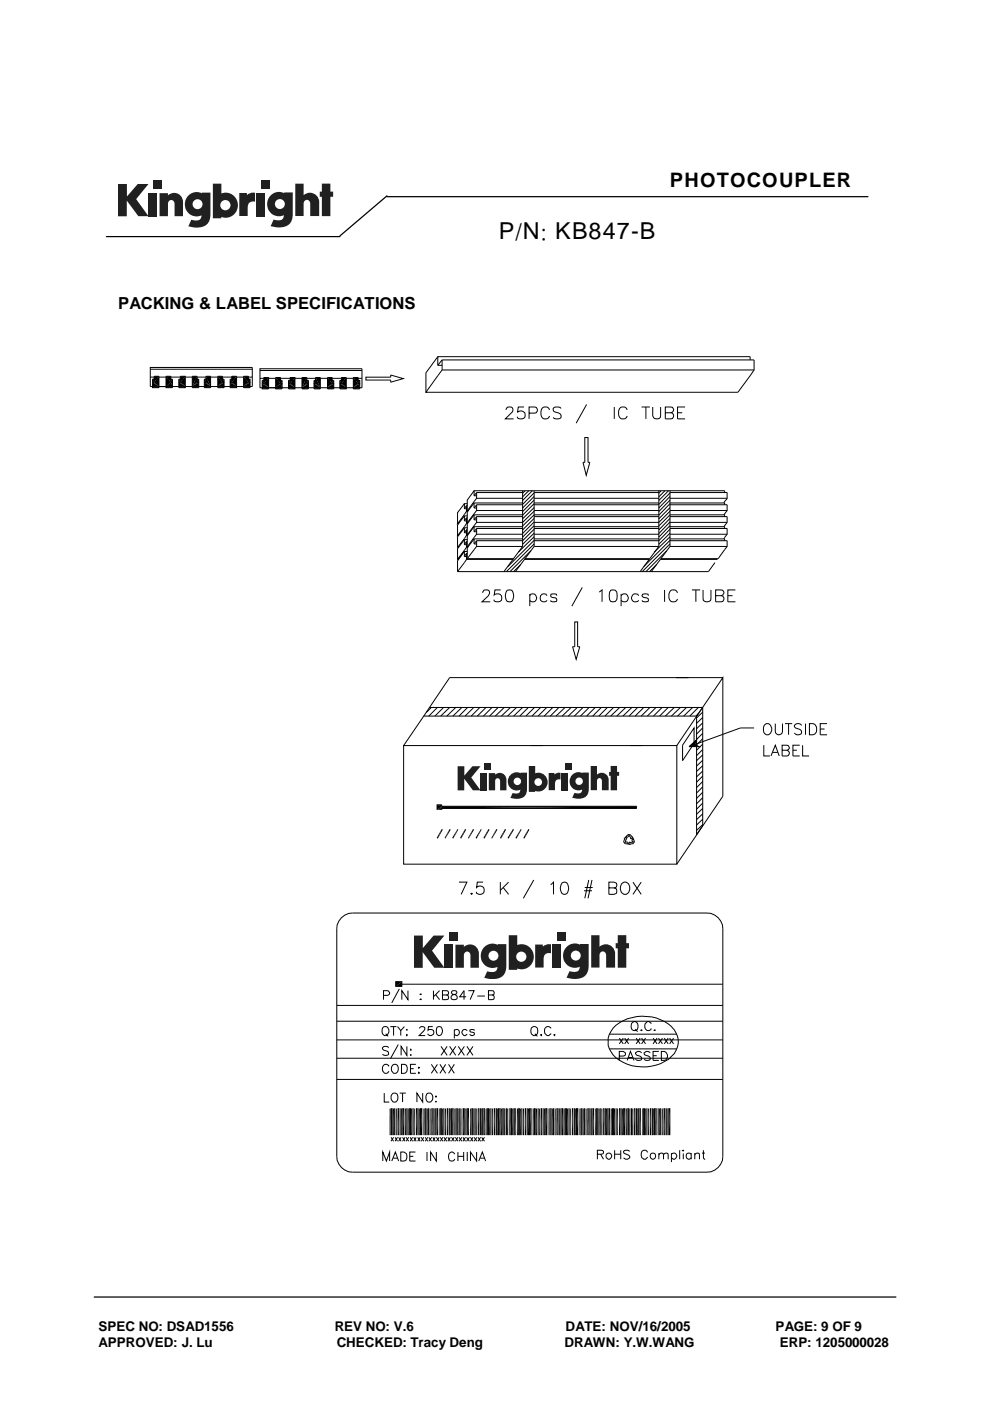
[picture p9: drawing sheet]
<svg xmlns="http://www.w3.org/2000/svg" width="210mm" height="297mm" viewBox="0 0 210 297" stroke-linecap="round" stroke-linejoin="round" font-family="sans-serif">
<defs><g id="words">
<text font-size="5" x="105.7" y="50.6">P/N: KB847-B</text>
<text font-size="4.2" x="142" y="39.7">PHOTOCOUPLER</text>
<text font-size="3.5" x="25" y="65.5">PACKING &amp; LABEL SPECIFICATIONS</text>
<g font-size="2.8">
<text x="20.9" y="285.6">APPROVED: J. Lu</text>
<text x="20.9" y="282.2">SPEC NO: DSAD1556</text>
<text x="71" y="282.2">REV NO: V.6</text>
<text x="71.4" y="285.6">CHECKED: Tracy Deng</text>
<text x="119.7" y="285.6">DRAWN: Y.W.WANG</text>
<text x="119.9" y="282.2">DATE: NOV/16/2005</text>
<text x="164.5" y="282.2">PAGE: 9 OF 9</text>
<text x="165.4" y="285.6">ERP: 1205000028</text>
</g>
</g></defs>
<path d="M82 41.7h102" fill="none" stroke="#010101" stroke-width=".26"/>
<g fill="#231f20">
<path d="M25 39h1.9v2.7l2.3-2.7h2.3l-2.6 3.2 2.6 3.6h-2.2l-2.4-3.3v3.4h-1.9z"/>
<path d="M31.5 41h1.8v4.8h-1.8z"/>
<path d="M54.4 40.9h1.8v4.9h-1.8z"/>
<path d="M32.4 38.3h1.8v1.8h-1.8z"/>
<path d="M55.3 38.2h1.8v1.8h-1.8z"/>
<path d="M33.8 41h1.8v.4a1.9 1.9 0 0 1 2.2-.3 1.9 1.9 0 0 1 1 2v2.7h-1.8v-2.6a.7 .7 0 0 0-.7-.8 .7 .7 0 0 0-.7 .8v2.6h-1.8z"/>
<path d="M50.7 40.9h1.7v.5a2.02 2.02 0 0 1 1.7-.5v1.9l-.2-.1a1.12 1.12 0 0 0-1.4 1.4v1.7h-1.8z"/>
<path d="M62.6 38.9h1.8v2.5a1.98 1.98 0 0 1 2.2-.3 1.98 1.98 0 0 1 1.1 2v2.7h-1.9v-2.6a.7 .7 0 0 0-.7-.8 .7 .7 0 0 0-.7 .8v2.6h-1.8z"/>
<path d="M68.2 38.9h1.8v1.7h.6v1.1h-.6v4.1h-1.8v-4.1h-.4v-1.1h.4z"/>
<path d="M45.1 38.9v7.4h1.8v-.3a2.63 2.63 0 0 0 3.5-2.5 2.63 2.63 0 0 0-3.5-2.5v-2.1zM46.7 43.5a1.1 1.1 0 0 1 2.2 0 1.1 1.1 0 0 1-2.2 0z"/>
<path d="M40.1 41.3a2.56 2.56 0 0 0-.6 3.3 2.56 2.56 0 0 0 3.2 1.1 1.09 1.09 0 0 1-1.5 1l-.6-.1-.7 1.4a5.3 5.3 0 0 0 3.7-.2 2.69 2.69 0 0 0 1-2.4v-4.6h-1.8v.2l-.8-.3a2.44 2.44 0 0 0-1.9 .6zM40.8 43.3a1.06 1.06 0 0 1 2.1 0 1.06 1.06 0 0 1-2.1 0z"/>
<path d="M57.6 41.3a2.56 2.56 0 0 0-.6 3.3 2.56 2.56 0 0 0 3.2 1 1.09 1.09 0 0 1-1.5 1.1l-.7-.1-.6 1.4a5.3 5.3 0 0 0 3.7-.3 2.69 2.69 0 0 0 1-2.4v-4.5h-1.9v.2l-.8-.3a2.44 2.44 0 0 0-1.8 .6zM58.3 43.3a1.06 1.06 0 0 1 2.1 0 1.06 1.06 0 0 1-2.1 0z"/>
</g>
<path d="M22.6 50.2h49.5M82 41.5l-9.9 8.5M20 275h169.9" fill="none" stroke="#010101" stroke-width=".26"/>
<g fill="none" stroke="#000" stroke-width=".21">
<path d="M64.2 78.4h11v4.1h-.4M64.2 78.8h11M77.6 80h5.2v-.5l2.7 .8-2.7 .7v-.4h-5.2zM92.8 75.6l-2.5 3.5v4.1M92.8 77.5h.9M93.7 76.3h66.2v2.1l-3.4 4.8h-66.2l3.4-4.8zM93.7 78.4h66.2M93.7 76.3l-.9 1.2M159 76.3v-.7h-66.2v1.9M64.2 80.5h1.2M64.2 82.5h.8M65 82.4h1.4"/>
<path d="M65.4 80.3h1v2.4h-1.4v-1.1h.4zM66.4 80.5h1.5M66.4 82.5h1.5M67.9 80.3h1v1.3h.4v1.1h-1.4zM67.9 82.4h1.4M68.9 80.5h2M69.3 82.5h1.3M70.6 82.4h1.3M70.9 80.3h1v2.4h-1.3v-1.1h.3zM71.9 80.5h1.5M71.9 82.5h1.5M73.4 80.3h1.1v1.3h.3v1.1h-1.4z"/>
<path d="M73.4 82.4h1.4M74.5 80.5h.7M107.3 86.9l.2-.5a.97 .97 0 0 1 1.2 .1 .84 .84 0 0 1-.3 1.1l-1.3 1.2h1.8M111.1 86.3h-1.2l-.2 1.1a.91 .91 0 0 1 1.4-.1 .91 .91 0 0 1-.1 1.3 .91 .91 0 0 1-1.3-.2M112.2 87.6h1.1a.65 .65 0 0 0 .7-.7 .65 .65 0 0 0-.7-.6h-1.1v2.5M116.5 86.9a.94 .94 0 0 0-1.1-.6 .94 .94 0 0 0-.7 1 1.1 1.1 0 0 0 .2 1.2 1.1 1.1 0 0 0 1.2 .2l.4-.5M119 86.6a1.24 1.24 0 0 0-1.7 0 .57 .57 0 0 0 .4 .8l.8 .2a.66 .66 0 0 1 .2 1.1 1.39 1.39 0 0 1-1.4-.2M124 92.8h.7v5.2h.4l-.8 2.8-.7-2.8h.4zM124.4 85.8l-2.2 3.9M130.2 86.3v2.5M133 86.9a.94 .94 0 0 0-1.1-.6 .94 .94 0 0 0-.7 1 1.1 1.1 0 0 0 .2 1.2 1.1 1.1 0 0 0 1.2 .2l.4-.5M136 86.3h1.8"/>
<path d="M136.9 86.3v2.5M138.4 86.3v1.8a.85 .85 0 0 0 .8 .7 .85 .85 0 0 0 .9-.7v-1.8M141.1 87.5h1.1l.5-.2a.63 .63 0 0 0-.1-.9l-1.5-.1v2.5h1.1a.65 .65 0 0 0 .6-.6 .65 .65 0 0 0-.6-.7M143.7 87.5h.9M145.3 86.3h-1.6v2.5h1.6M97 116.1h.2M98.5 107.9l.4-.7v1.2l-1.9 2.7h.2M98.5 106.8l-1.5 1.9v2.4M98.5 110.4l.4-.6v1.2l-1.9 2.6h.2M98.5 109.4l-1.5 1.9v2.3M98.5 111.9l-1.5 1.9v2.3M98.5 113l.4-.7v1.2l-1.9 2.6"/>
<path d="M98.5 114.4l-1.5 1.9v2.3h.2M98.5 115.5l.4-.7v1.2l-1.9 2.7M98.5 116.9l-1.5 2v2.3M98.5 118l.4-.7v1.3l-1.9 2.6M98.5 107.9h.4M98.5 110.4h.4M98.5 111.9v1.1M98.5 113h.4M98.5 111.9h.6M98.5 115.5h.4M98.5 118h.4M98.9 108.4h.3"/>
<path d="M98.9 111h.2M98.9 113.5h.2M98.9 118.6h9.9M98.9 116h.3M99 107.2h.1M99 109.8h.1M99 112.3h.1M99 114.8h.1M99 117.3h.1M99.1 106.8h-.6v1.1M99.1 109.4h-.6v1M99.1 114.4h-.6v1.1"/>
<path d="M99.1 116.9h-.6v1.1M99.1 113.4h.1M99.1 115.9h.2M99.1 118.4h9.8M100.5 104l-1.4 2v2.3M100.5 106.6l-1.4 1.9v2.3M100.5 109.2l-1.4 1.9v2.3M100.5 111.7l-1.4 1.9v2.3M100.5 114.3l-1.4 1.9v2.2M100.5 105.1h.6M100.5 106.6h10.3M100.5 106.6v1.1"/>
<path d="M100.5 109.2v1M100.5 111.7v1M100.5 114.3v1M100.5 107.7h.6M100.5 110.2h.6M100.5 109.2h10.3M100.5 111.7h10.3M100.5 112.7h.6M100.5 114.3h10.3M100.5 115.3h.6M101.1 104.4v1.2l-2 2.7h.2M101.1 107v1.2l-2 2.6h.1"/>
<path d="M101.1 109.5v1.3l-2 2.6M101.1 112v1.3l-2 2.6M101.1 114.6v1.3l-2 2.5M101.1 105.6h9.7M101.1 104.4l-.6 .7M101.1 104.4h9.7M101.1 108.2h9.7M101.1 107l-.6 .7M101.1 107h9.7M101.1 109.5h9.7M101.1 109.5l-.6 .7M101.1 113.3h9.7"/>
<path d="M101.1 112h9.7M101.1 112l-.6 .7M101.1 115.9h9.7M101.1 114.6l-.6 .7M110.3 119.7l-1.4 1.5M110.8 104v11.9M110.8 115.9l-4 5.3M111.2 118.6h26.4M111.3 118.4h26.4M111.3 104l-.5 .6M112.1 104l-1.3 1.3M112.6 116.8l-4.5 4.4"/>
<path d="M112.9 104l-2.1 2.1M113.2 105.6h26.5M113.2 104.4h26.5M113.2 106.6h26.5M113.2 108.2h26.5M113.2 107h26.5M113.2 108.4l-2.4 2.4h-9.7M113.2 109.5h26.5M113.2 113.3h26.5M113.2 112h26.5M113.2 111.7h26.5M113.2 115.9h26.5"/>
<path d="M113.2 112.2l-2.4 2.4h-9.7M113.2 114.3h26.5M113.2 104v11.9M113.2 115.9l-3.9 5.3M113.2 104.5l-2.4 2.4M113.2 105.3l-2.4 2.4M113.2 106l-2.4 2.5M113.2 106.8l-2.4 2.4M113.2 107.6l-2.4 2.4M113.2 109.9l-2.4 2.5M113.2 110.7l-2.4 2.4M113.2 111.4l-2.4 2.5"/>
<path d="M113.2 113l-2.4 2.4M113.2 113.8l-3.3 3.3M113.2 114.6l-5.5 5.5M113.2 115.3l-5.8 5.9M139.2 119.7l-1.5 1.5M139.7 109.2h-26.5l-2.4 2.3M139.7 104v11.9M139.7 115.9l-4 5.3M140.1 118.6h12M140.1 104l-.4 .6M141 104l-1.3 1.3M141.4 116.8l-4.5 4.4"/>
<path d="M141.7 104l-2 2.1M142.1 104.4h12.1v1.3l-.7 .9M142.1 107h12.1v1.2l-.7 1M142.1 109.5h12.1v1.3l-.7 .9M142.1 112h12.1v1.3l-.7 1M142.1 114.6h12.1v1.3l-1.9 2.5h-12.2M142.1 108.4l-2.4 2.4h-26.5M142.1 105.6h12.1M142.1 106.6h11.5v.4M142.1 111.7h11.5v.3M142.1 114.3h11.5v.3M142.1 108.2h12.1"/>
<path d="M142.1 110.8h12.1M142.1 113.3h12.1M142.1 115.9h12.1M142.1 112.2l-2.4 2.4h-26.5M142.1 104v11.9M142.1 115.9l-4 5.3M142.1 104.5l-2.4 2.4M142.1 105.3l-2.4 2.4M142.1 106l-2.4 2.5M142.1 106.8l-2.4 2.4M142.1 107.6l-2.4 2.4M142.1 109.9l-2.4 2.5"/>
<path d="M142.1 110.7l-2.4 2.4M142.1 111.4l-2.4 2.5M142.1 113l-2.4 2.4M142.1 113.8l-3.4 3.3M142.1 114.6l-5.6 5.5M142.1 115.3l-5.9 5.9M151.6 119.3l-1.4 1.9h-53.2M153.6 104.4v-.4h-53.1v1.1M153.6 109.5v-.3h-11.5l-2.4 2.3M102.3 125.7l.3-.5a.97 .97 0 0 1 1.1 .1 .93 .93 0 0 1-.2 1.1l-1.3 1.2h1.7M106.2 125.1h-1.3l-.1 1a.91 .91 0 0 1 1.4 0 .91 .91 0 0 1-.2 1.3 .91 .91 0 0 1-1.3-.3M107.5 125.2a.92 .92 0 0 1 1.2 .3 2.01 2.01 0 0 1-.2 2 .92 .92 0 0 1-1.2-.4 2.01 2.01 0 0 1 .2-1.9z"/>
<path d="M112.3 126.3a.81 .81 0 0 1 1.2-.1 .81 .81 0 0 1 0 1.2 .81 .81 0 0 1-1.2-.1M112.3 125.9v2.6M116 126.3a.81 .81 0 0 0-1.2-.1 .81 .81 0 0 0 0 1.2 .81 .81 0 0 0 1.2-.1M118 126.3v-.3h-1.2v.5l.9 .3a.52 .52 0 0 1 .3 .7l-.8 .1-.4-.1v-.2M121.9 131.9h.6v5.2h.4l-.7 2.7-.8-2.7h.5zM123.5 124.5l-2.3 4M127 125.5l.6-.4v2.5M129.5 125.2a1.03 1.03 0 0 1 1.3 .3 2.33 2.33 0 0 1-.3 2 .92 .92 0 0 1-1.3-.4 2.72 2.72 0 0 1 .3-1.9zM131.7 126.3a.85 .85 0 0 1 1.2-.1 .85 .85 0 0 1 0 1.2 .85 .85 0 0 1-1.2-.1M131.7 125.9v2.6M135.4 126.3a.85 .85 0 0 0-1.2-.1 .85 .85 0 0 0 0 1.2 .85 .85 0 0 0 1.2-.1M137.5 126.3l-.1-.3a1.01 1.01 0 0 0-1.3 .3l.4 .4 .9 .2v.6a1.13 1.13 0 0 1-1.3-.2"/>
<path d="M140.9 125.1v2.5M143.7 125.7a.94 .94 0 0 0-1.1-.6 .94 .94 0 0 0-.8 .9 1.34 1.34 0 0 0 .7 1.6l.8-.1 .4-.5M146.7 125.1h1.8M147.5 125.1v2.5M149.1 125.1v1.8a.85 .85 0 0 0 .8 .7 .85 .85 0 0 0 .8-.7v-1.8M151.7 126.3h1.2a.79 .79 0 0 0 .6-.8l-.2-.3-1.6-.1v2.5h1.2a.65 .65 0 0 0 .6-.7 .65 .65 0 0 0-.6-.6M154.3 126.3h1M155.9 125.1h-1.6v2.5h1.6M85.6 158.1h57.9v25.1h-57.9zM91.1 150h57.9M91.4 150l-1 1.1M92.7 150l-1.8 1.8"/>
<path d="M94 150l-1.8 1.8M95.3 150l-1.9 1.8M96.6 150l-1.9 1.8M97.9 150l-1.9 1.8M99.1 150l-1.8 1.8M100.4 150l-1.8 1.8M101.7 150l-1.8 1.8M103 150l-1.8 1.8M104.3 150l-1.8 1.8M105.6 150l-1.8 1.8M106.9 150l-1.9 1.8M108.2 150l-1.9 1.8"/>
<path d="M109.5 150l-1.9 1.8M110.8 150l-1.9 1.8M112 150l-1.8 1.8M112.5 158.1h2.6M113.3 150l-1.8 1.8M114.6 150l-1.8 1.8M115.9 150l-1.8 1.8M117.2 150l-1.8 1.8M118.5 150l-1.8 1.8M119.8 150l-1.9 1.8M121.1 150l-1.9 1.8M122.4 150l-1.9 1.8"/>
<path d="M123.6 150l-1.8 1.8M124.9 150l-1.8 1.8M126.2 150l-1.8 1.8M127.5 150l-1.8 1.8M128.8 150l-1.8 1.8M130.1 150l-1.8 1.8M131.4 150l-1.9 1.8M132.7 150l-1.9 1.8M133.6 158.1h2.6M134 150l-1.9 1.8M135.2 150l-1.8 1.8M136.5 150l-1.8 1.8"/>
<path d="M137.8 150l-1.8 1.8M139.1 150l-1.8 1.8M140.4 150l-1.9 1.8M141.7 150l-1.9 1.8M143 150l-1.9 1.8M143.5 158.1l9.8-14.4v25.1l-9.8 14.4M144.3 150l-1.9 1.8M145.6 150l-1.9 1.8M146.1 158.3l1.6-1.4-.4 .9 .9 .5zM146.9 150l-2 1.8M147.2 154.3v3.3l-2.5 3.7v-3.3zM147.7 151.8h-57.9l-4.2 6.3"/>
<path d="M148.1 150l-1.9 1.8M148.1 151.3l-.6 .5M149 150v25.1l-1.3 1.9v-25.2M149 151l-1.3 1.2M149 152.1l-1.3 1.2M149 153.3l-1.3 1.2M149 154.3l-1.3 1.3M149 155.5l-1.3 1.3M149 156.6l-1.3 1.3M149 157.8l-1.3 1.3M149 158.9l-1.3 1.3M149 150l-1.3 1.8"/>
<path d="M153.3 143.7h-58l-5.5 8.1M159.9 154.3h-2.9l-10.9 4M161.9 158v2.3h1.3M162 153.8l.5-.4a1.15 1.15 0 0 1 1 .6 1.15 1.15 0 0 1 0 1.3 .83 .83 0 0 1-1 .5 .83 .83 0 0 1-.6-.9zM163.8 159.5h1.1M164.4 153.4v1.7a.76 .76 0 0 0 .7 .7 .76 .76 0 0 0 .8-.7v-1.7M165.8 159.1l1.3-.1a.54 .54 0 0 0 .2-.6 .54 .54 0 0 0-.5-.4h-1v2.3h1a.61 .61 0 0 0 .6-.6 .61 .61 0 0 0-.6-.6M166.4 153.4h1.6M167.2 153.4v2.4M168.1 159.1h.9M169.6 158h-1.5v2.3h1.5M169.9 153.8a.82 .82 0 0 0-.8-.4 .82 .82 0 0 0-.7 .6l.2 .3 1 .3a.59 .59 0 0 1 .2 1 .97 .97 0 0 1-1.4-.2"/>
<path d="M170.2 158v2.3h1.3M170.8 153.4v2.4M171.6 153.4h.8a1.28 1.28 0 0 1 .8 1.2 1.28 1.28 0 0 1-.8 1.2h-.8zM173.9 154.6h.9M175.4 153.4h-1.5v2.4h1.5M92.7 171.7v-1.1h1v.4h41.3v.4h-41.3v.3M132.5 178.7l.3-.8h.1l-.2-.3-.4 .1 .1 .1-.2 .7 .3 .4M132.6 178.5l.5 .1 .1 .4-.7-.2M133.3 177l.5 .7-.1 .1h.3l.2-.4-.2 .1-.3-.5h-.6l-.4 .4 .3 .2 .4-.4M133.5 178.5v.1l1-.2-.2 .5-.7 .1v.1l-.3-.2zM134.5 178.4l-.2-.6-.3 .2 .1 .6M149 160.1l-1.3 1.2"/>
<path d="M149 161.2l-1.3 1.2M149 162.3l-1.3 1.3M149 163.5l-1.3 1.2M149 164.6l-1.3 1.2M149 165.7l-1.3 1.3M149 166.8l-1.3 1.3M149 168l-1.3 1.3M149 169.1l-1.3 1.3M149 170.3l-1.3 1.3M149 171.4l-1.3 1.2M149 172.6l-1.3 1.2M149 173.7l-1.3 1.2"/>
<path d="M149 174.8l-1.3 1.3M163.5 160.3l.9-2.3 .8 2.3M72.4 194.6l1.5-.9 .9-.1h75.1a3.4 3.4 0 0 1 3.4 3.3v48.3a3.4 3.4 0 0 1-3.4 3.3h-75.1a3.4 3.4 0 0 1-3.4-3.3v-48.3l.1-.8zM97.3 187h1.7l-1.2 2.6M99.8 189.5h.3l-.1 .1zM102.4 187h-1.2l-.1 1.2a.92 .92 0 0 1 1.3-.1 .92 .92 0 0 1 0 1.3 .92 .92 0 0 1-1.3 0l-.1-.3M106.1 187v2.6M106.7 188.2l1.1 1.4M107.8 187l-1.7 1.8M113.2 186.6l-2.2 3.9M116.8 187.6l.6-.6v2.6M119.2 187.2a.78 .78 0 0 1 1.2 .4 1.32 1.32 0 0 1-.8 2 1.43 1.43 0 0 1-.6-2z"/>
<path d="M123.8 188.9h1.7M124 188.2h1.7M124.8 186.6l-.8 3.9M125.5 186.6l-.8 3.9M129.1 188.2h1.4a.63 .63 0 0 0 0-1l-.3-.2h-1.1v2.6h1.1l.3-.1a.69 .69 0 0 0 .3-.8 .69 .69 0 0 0-.6-.5M131.8 187.4a1.08 1.08 0 0 1 1.4-.1 1.08 1.08 0 0 1 .3 1.3 .99 .99 0 0 1-1 1 .99 .99 0 0 1-1-1v-.6zM134.2 187l1.8 2.6M136 187l-1.8 2.6M71.4 216.5h81.9M71.4 213.2h81.9M81.2 217.9a.7 .7 0 0 1 1 0 1.02 1.02 0 0 1-.7 1.7l-.3-.3-.2-.5zM81.3 211h1.1l.2-.3v-.3l-.4-.4h-.9v1.9"/>
<path d="M81.8 219.2l.5 .5M82.8 217.7h1.3M83.4 217.7v1.9M83.9 208.1h1.3v1h-1.3zM84.3 217.7l.7 .8v1.1M84.7 209.7l-1.6 2.9M85.2 208.7h68.1M85.7 217.7l-.7 .8M86.2 218.3h.1zM86.2 219.4h.1v.2zM86.5 210v1.9l-1.3-1.9v1.9M88.9 218l.3-.3h.5a.42 .42 0 0 1 .4 .2 .42 .42 0 0 1-.1 .4l-1.1 1.3h1.3"/>
<path d="M89.1 210.8h.2zM89.1 211.9h.2zM91.8 217.7h-1v.7a.69 .69 0 0 1 1 0 .69 .69 0 0 1-.1 1 .69 .69 0 0 1-1-.2M91.9 210v1.9M92.4 210.9l.8 1M92.7 217.7a.69 .69 0 0 1 1 .3 1.01 1.01 0 0 1-.7 1.6 1.3 1.3 0 0 1-.3-1.9zM93.2 210l-1.3 1.3M93.8 211l1.2-.1 .1-.3-.1-.5-1.2-.1v1.9h1.2l.1-.3a.51 .51 0 0 0-.5-.6M95.9 210.1l-.2 .4 .3 .3a.71 .71 0 0 1 .8 .2 .71 .71 0 0 1 .1 .8l-.8 .1a.46 .46 0 0 1-.5-.2 .46 .46 0 0 1 .1-.5l.2-.2 .8-.3 .2-.4a.71 .71 0 0 0-1-.2zM96.3 218.5a.6 .6 0 0 1 .9-.1 .6 .6 0 0 1 0 .9 .6 .6 0 0 1-.9 0M96.3 218.3v1.9M98.8 211.3h-1.3l.9-1.3v1.9"/>
<path d="M99.1 218.5a.64 .64 0 0 0-1-.1 .64 .64 0 0 0 0 1 .64 .64 0 0 0 1-.1M99.3 210h1.2l-.8 1.9M100.6 218.5a.63 .63 0 0 0-1 0l.1 .2 .8 .3 .1 .2-.1 .2-.3 .2-.6-.3M101.2 211.2h1.6M103.6 211l1-.1 .2-.3-.2-.5-1-.1v1.9h1l.2-.3a.51 .51 0 0 0-.5-.6M112.7 217.9a.81 .81 0 0 1 1-.1 .81 .81 0 0 1 .3 1 .73 .73 0 0 1-.7 .8 .73 .73 0 0 1-.7-.8zM113.4 219.2l.5 .5M114.6 219.4h.2v.2zM116.8 218a.72 .72 0 0 0-.8-.3 .72 .72 0 0 0-.5 .6 .81 .81 0 0 0 .2 1 .81 .81 0 0 0 1.1 0v-.2M117.4 219.4h.3l-.1 .2zM129.2 219.3h14.3M130 218a9.1 9.1 0 0 1 13 .3 4.1 4.1 0 0 1-.6 5.7 9.3 9.3 0 0 1-11.8 .3 4.2 4.2 0 0 1-.6-6.3z"/>
<path d="M134 216.9a.81 .81 0 0 1 1-.1 .81 .81 0 0 1 .3 1 .72 .72 0 0 1-.8 .7 .72 .72 0 0 1-.7-.7zM134.7 218.2l.5 .5M135.9 218.4h.2zM138.1 217.1a.71 .71 0 0 0-.8-.5 .71 .71 0 0 0-.6 .8 .81 .81 0 0 0 .3 1 .81 .81 0 0 0 1-.1l.1-.3M138.7 218.4h.2zM71.4 228.9h81.9M71.4 224.4h81.9M71.4 220.5h81.9M81.5 231.8v1.9h1M82.4 222.2a.72 .72 0 0 0-.7-.4 .72 .72 0 0 0-.6 .5l.2 .3 .9 .3 .2 .6a.97 .97 0 0 1-1.3 0M82.5 226.1a.7 .7 0 0 0-.8-.4 .7 .7 0 0 0-.6 .6 .9 .9 0 0 0 1.1 1.2l.3-.4M83 235v5.7"/>
<path d="M83.1 235v5.7M83.2 225.9l.2-.2a.8 .8 0 0 1 .9 .2 .8 .8 0 0 1 .1 .9 .73 .73 0 0 1-.7 .8 .73 .73 0 0 1-.7-.8v-.5zM83.3 231.8a.8 .8 0 0 1 .9 .2 .8 .8 0 0 1 .2 .9 .73 .73 0 0 1-.8 .8 .73 .73 0 0 1-.7-.8 1.06 1.06 0 0 1 .4-1.1zM83.7 235v5.7M84.4 221.5l-1.6 2.9M84.7 231.8h1.3M84.8 235v5.7M85.1 225.7h.6a1.03 1.03 0 0 1 .7 .9 1.03 1.03 0 0 1-.7 1h-.6zM85.3 235v5.7M85.4 231.8v1.9M86.3 221.9v1.9l-1.3-1.9v1.9M86.3 235v5.7"/>
<path d="M86.8 235v5.7M87 235v5.7M87 226.6h.7M87.1 222.5v.2zM87.1 223.6v.2zM87.6 235v5.7M88.2 225.7h-1.2v1.9h1.2M88.6 235v5.7M88.8 226.3h.1l-.1 .2zM88.8 227.3l.1 .2-.1 .1zM89.2 235v5.7M89.6 231.8v1.9l-1.2-1.9v1.9"/>
<path d="M90.2 235v5.7M90.3 235v5.7M90.6 231.8a.92 .92 0 0 1 1.2 .9 .92 .92 0 0 1-1.2 .9l-.3-.7v-.5zM90.8 235v5.7M91.4 225.7l1.3 1.9M92 235v5.7M92.4 232.4v.2zM92.4 233.5v.2zM92.4 235v5.7M92.7 225.7l-1.3 1.9M93.1 235v5.7M93.3 225.7l1.2 1.9"/>
<path d="M93.4 235v5.7M93.5 221.9l1.3 1.9M93.6 235v5.7M94.1 235v5.7M94.5 225.7l-1.2 1.9M94.8 221.9l-1.3 1.9M95.1 225.7l1.2 1.9M95.3 235v5.7M95.3 221.9l1.3 1.9M95.7 235v5.7M96.3 225.7l-1.2 1.9M96.6 221.9l-1.3 1.9"/>
<path d="M96.7 235v5.7M96.9 235v5.7M97.2 221.9l1.3 1.9M97.5 235v5.7M98.5 221.9l-1.3 1.9M98.5 235v5.7M99 221.9l1.3 1.9M99.1 235v5.7M100.1 235v5.7M100.2 235v5.7M100.3 221.9l-1.3 1.9M100.7 235v5.7"/>
<path d="M101.9 235v5.7M102.3 235v5.7M103.3 235v5.7M103.6 235v5.7M104.1 235v5.7M105.2 235v5.7M105.7 235v5.7M106.6 235v5.7M106.8 235v5.7M107.4 235v5.7M108.4 235v5.7M109 235v5.7"/>
<path d="M110 235v5.7M110.1 235v5.7M110.7 235v5.7M111.8 235v5.7M112.3 235v5.7M113.3 235v5.7M113.5 235v5.7M114.1 235v5.7M115.2 235v5.7M115.6 235v5.7M116.4 235v5.7M116.6 235v5.7"/>
<path d="M116.8 235v5.7M117.4 235v5.7M118.5 235v5.7M119 235v5.7M119.9 235v5.7M120.1 235v5.7M120.6 235v5.7M121.8 235v5.7M122.2 235v5.7M123.2 235v5.7M123.4 235v5.7M123.9 235v5.7"/>
<path d="M125.1 235v5.7M125.5 235v5.7M126.5 235v5.7M126.7 235v5.7M127.3 235v5.7M128.4 235v5.7M128.9 235v5.7M129.2 222.4h14.3M129.9 235v5.7M130.1 235v5.7M130.6 235v5.7M131.3 223.9h.8l.5-.3a.54 .54 0 0 0-.5-.7h-.8v1.9"/>
<path d="M131.3 220.1l.8 1.2M131.7 235v5.7M132.1 220.1l-.8 1.2M132.2 235v5.7M132.4 220.1l.9 1.2M133 224.8l.7-1.9 .7 1.9M133.1 235v5.7M133.2 224.2h.9M133.3 235v5.7M133.3 220.1l-.9 1.2M133.9 235v5.7M134.9 220.1l.8 1.2"/>
<path d="M135 235v5.7M135.4 235v5.7M135.7 220.1l-.8 1.2M136 223.2a.72 .72 0 0 0-.7-.3 .72 .72 0 0 0-.6 .5l.3 .3 .9 .4 .1 .5a.97 .97 0 0 1-1.3 0M136 220.1l.9 1.2M136.2 235v5.7M136.4 235v5.7M136.6 235v5.7M136.9 220.1l-.9 1.2M137.2 235v5.7M137.9 223.2a.72 .72 0 0 0-.7-.3 .72 .72 0 0 0-.6 .5v.2l1.1 .5 .2 .5a.97 .97 0 0 1-1.3 0M138.3 235v5.7"/>
<path d="M138.5 220.1l.8 1.2M138.5 223.8h.7M138.8 235v5.7M139.3 220.1l-.8 1.2M139.5 235v5.7M139.6 220.1l.9 1.2M139.7 222.9h-1.2v1.9h1.2M140.1 235v5.7M140.2 222.9a1.05 1.05 0 0 1 1.2 .6 1.05 1.05 0 0 1-.3 1.2l-.9 .1zM140.5 220.1l-.9 1.2M140.8 220.1l.9 1.2M141.2 235v5.7"/>
<path d="M141.7 220.1l-.9 1.2M141.7 235v5.7M142 220.1l.8 1.2M142.8 220.1l-.8 1.2M81.2 246.2v-1.9l.7 1.9 .7-1.9v1.9M82.9 241.1l.5 .9M83.1 246.2l.7-1.9 .7 1.9M83.4 245.6h.9M83.4 241.1l-.5 .9M83.8 241.1l.5 .9M84.3 241.1l-.5 .9M84.5 241.1l.5 .9"/>
<path d="M85 244.3h.7a1.04 1.04 0 0 1 .6 .9 1.04 1.04 0 0 1-.6 1h-.7zM85 241.1l-.5 .9M85.4 241.1l.5 .9M85.9 241.1l-.5 .9M86.1 241.1l.5 .9M86.6 241.1l-.5 .9M86.9 245.2h.7M87 241.1l.5 .9M87.5 241.1l-.5 .9M87.7 241.1l.5 .9M88.1 244.3h-1.2v1.9h1.2M88.2 241.1l-.5 .9"/>
<path d="M88.6 241.1l.5 .9M89.1 241.1l-.5 .9M89.3 241.1l.5 .9M89.8 241.1l-.5 .9M90.2 241.1l.5 .9M90.5 244.3v1.9M90.7 241.1l-.5 .9M90.9 241.1l.6 .9M91.5 241.1l-.6 .9M91.8 241.1l.5 .9M92.3 241.1l-.5 .9M92.5 244.3v1.9l-1.2-1.9v1.9"/>
<path d="M92.5 241.1l.6 .9M93.1 241.1l-.6 .9M93.4 241.1l.5 .9M93.9 241.1l-.5 .9M94.1 241.1l.6 .9M94.7 241.1l-.6 .9M95 241.1l.5 .9M95.5 241.1l-.5 .9M95.7 241.1l.6 .9M96.3 241.1l-.6 .9M96.4 244.7a.67 .67 0 0 0-.8-.4 .67 .67 0 0 0-.5 .7v.5a.66 .66 0 0 0 .6 .7 .66 .66 0 0 0 .7-.5M96.6 241.1l.5 .9"/>
<path d="M97.1 241.1l-.5 .9M97.1 245.2h1.2M97.1 244.3v1.9M97.3 241.1l.6 .9M97.9 241.1l-.6 .9M98.2 241.1l.5 .9M98.3 244.3v1.9M98.7 241.1l-.5 .9M98.9 241.1l.6 .9M99.1 244.3v1.9M99.5 241.1l-.6 .9M99.8 241.1l.5 .9"/>
<path d="M100.3 241.1l-.5 .9M100.5 241.1l.6 .9M101.1 244.3v1.9l-1.3-1.9v1.9M101.1 241.1l-.6 .9M101.4 241.1l.5 .9M101.5 246.2l.8-1.9 .7 1.9M101.8 245.6h.9M101.9 241.1l-.5 .9M102.1 241.1l.6 .9M102.7 241.1l-.6 .9M126.7 244.7l1.1-.1 .2-.4-.5-.3h-.8v1.9M127.3 244.7l.7 1.1"/>
<path d="M130.3 243.9v1.9M130.3 244.7h1.3M131.6 243.9v1.9M133.5 244.1a.76 .76 0 0 0-1.3 .2l.2 .3 1.1 .6a.7 .7 0 0 1-.5 .6 .7 .7 0 0 1-.8-.3M137.3 244.3a.7 .7 0 0 0-.8-.4 .7 .7 0 0 0-.5 .7 .89 .89 0 0 0 .9 1.2l.4-.5M139.7 244.9a.64 .64 0 0 1 .9-.3l.1 1.2M139.7 244.5v1.3M140.7 244.9a.64 .64 0 0 1 .9-.3l.1 1.2M142.4 244.7a.64 .64 0 0 1 .9-.1 .64 .64 0 0 1 0 1 .64 .64 0 0 1-.9-.1M142.4 244.5v1.9M144.1 243.9v1.9M144.7 244h.2z"/>
<path d="M144.9 244.6v1.2M146.5 244.7a.6 .6 0 0 0-.8 0 .6 .6 0 0 0 0 .8 .6 .6 0 0 0 .8 0M146.5 244.5v1.3M147.3 244.9a.64 .64 0 0 1 .9-.3l.1 1.2M147.3 244.5v1.3M148.8 244.5h.6M149.1 243.9v1.5l.3 .4h.1"/>
<circle cx="129.1" cy="245.1" r=".62"/>
<circle cx="138.4" cy="245.1" r=".62"/>
</g>
<g fill="#000">
<path d="M146.1 158.3l1.6-1.4-.4 .9zM146.1 158.3l1.2-.5 .9 .5zM92.7 170.6l1 .4-1 .7zM92.7 171.7l1-.3v.3zM93.7 171h41.3l-41.3 .4zM92.7 171.7l1-.7v.4zM92.7 170.6h1v.4zM93.7 175.8l-.9 2-.2-.1zM93.7 175.8l.2 .1-1.1 1.9zM95.3 175.8l-.9 2-.1-.1zM95.3 175.8l.3 .1-1.2 1.9zM97 175.8l-.9 2-.2-.1z"/>
<path d="M97 175.8l.2 .1-1.1 1.9zM98.6 175.8l-.8 2-.3-.1zM98.6 175.8l.2 .1-1 1.9zM100.3 175.8l-.9 2-.2-.1zM100.3 175.8l.2 .1-1.1 1.9zM102 175.8l-.9 2-.3-.1zM102 175.8l.1 .1-1 1.9zM103.6 175.8l-.9 2-.2-.1zM103.6 175.8l.2 .1-1.1 1.9zM105.2 175.8l-.9 2-.1-.1zM105.2 175.8l.3 .1-1.2 1.9zM107.1 175.8l-.9 2-.2-.1z"/>
<path d="M107.1 175.8l.2 .1-1.1 1.9zM108.7 175.8l-.9 2-.2-.1zM108.7 175.8l.3 .1-1.2 1.9zM110.4 175.8l-.9 2-.2-.1zM110.4 175.8l.2 .1-1.1 1.9zM112 175.8l-.8 2-.2-.1zM112 175.8l.3 .1-1.1 1.9zM93.7 171.4l41.3-.4v.4zM83.9 208.1h1.3l-1.3 1zM83.9 209.1l1.3-1v1z"/>
</g>
<g fill="none" stroke="#000" stroke-width=".23">
<path d="M82.7 235v5.7M83.4 235v5.7M84 235v5.7M85.1 235v5.7M86 235v5.7M86.5 235v5.7M87.2 235v5.7M87.8 235v5.7M88.9 235v5.7M89.9 235v5.7M90.6 235v5.7M91.2 235v5.7"/>
<path d="M92.2 235v5.7M93.8 235v5.7M94.5 235v5.7M95.5 235v5.7M96.4 235v5.7M97.1 235v5.7M97.7 235v5.7M98.8 235v5.7M99.8 235v5.7M100.5 235v5.7M101.1 235v5.7M102.2 235v5.7"/>
<path d="M103.1 235v5.7M103.8 235v5.7M104.4 235v5.7M105.4 235v5.7M106.3 235v5.7M107 235v5.7M107.6 235v5.7M108.7 235v5.7M109.7 235v5.7M110.4 235v5.7M111 235v5.7M112.1 235v5.7"/>
<path d="M113.1 235v5.7M113.7 235v5.7M114.3 235v5.7M115.4 235v5.7M117.1 235v5.7M117.7 235v5.7M118.7 235v5.7M119.6 235v5.7M120.3 235v5.7M120.9 235v5.7M122 235v5.7M123 235v5.7"/>
<path d="M123.6 235v5.7M124.3 235v5.7M125.3 235v5.7M126.3 235v5.7M127 235v5.7M127.6 235v5.7M128.6 235v5.7M129.6 235v5.7M130.3 235v5.7M130.9 235v5.7M132 235v5.7M132.9 235v5.7"/>
<path d="M133.6 235v5.7M134.2 235v5.7M135.2 235v5.7M136.9 235v5.7M137.5 235v5.7M138.5 235v5.7M139.8 235v5.7M140.4 235v5.7M141.4 235v5.7"/>
</g>
<g fill="none" stroke="#000" stroke-width=".3">
<path d="M84.4 235v5.7M85.6 235v5.7M88.3 235v5.7M89.4 235v5.7M91.6 235v5.7M92.7 235v5.7M94.9 235v5.7M96 235v5.7M98.2 235v5.7M99.3 235v5.7M101.5 235v5.7M102.7 235v5.7"/>
<path d="M104.9 235v5.7M106 235v5.7M108.1 235v5.7M109.2 235v5.7M111.4 235v5.7M112.6 235v5.7M114.8 235v5.7M115.9 235v5.7M118.1 235v5.7M119.3 235v5.7M121.4 235v5.7M122.5 235v5.7"/>
<path d="M124.7 235v5.7M125.8 235v5.7M128 235v5.7M129.2 235v5.7M131.4 235v5.7M132.4 235v5.7M134.6 235v5.7M135.7 235v5.7M137.9 235v5.7M139.1 235v5.7M140.8 235v5.7M142 235v5.7"/>
</g>
<g fill="#231f20">
<path d="M87.8 198.4h1.8v2.6l2.3-2.6h2.3l-2.6 3.2 2.6 3.6h-2.1l-2.5-3.3v3.3h-1.8z"/>
<path d="M94.2 200.3h1.8v4.9h-1.8z"/>
<path d="M117.1 200.3h1.8v4.9h-1.8z"/>
<path d="M95.2 197.6h1.8v1.8h-1.8z"/>
<path d="M118.1 197.6h1.8v1.8h-1.8z"/>
<path d="M96.6 200.3h1.7v.5a1.9 1.9 0 0 1 2.3-.3 1.9 1.9 0 0 1 .9 1.9v2.8h-1.7l-.1-2.7a.7 .7 0 0 0-.7-.8 .7 .7 0 0 0-.6 .8l-.1 2.7h-1.7z"/>
<path d="M113.5 200.3h1.6v.4a2.02 2.02 0 0 1 1.7-.5v1.9h-.2a1.12 1.12 0 0 0-1.3 1.4v1.6h-1.8z"/>
<path d="M125.3 198.3h1.8v2.4a1.98 1.98 0 0 1 2.2-.3 1.98 1.98 0 0 1 1.1 2v2.8h-1.9v-2.7a.7 .7 0 0 0-.7-.8 .7 .7 0 0 0-.7 .8v2.6h-1.8z"/>
<path d="M131 198.3h1.8v1.7h.6v1.1h-.6v4.1h-1.8v-4.1h-.5v-1.1h.5z"/>
<path d="M97 162.5h1.4v1.9l1.8-1.9h1.7l-2 2.4 2 2.7h-1.6l-1.9-2.5v2.5h-1.4z"/>
<path d="M101.9 163.9h1.3v3.7h-1.3z"/>
<path d="M119.1 163.9h1.3v3.7h-1.3z"/>
<path d="M102.6 161.9h1.3v1.3h-1.3z"/>
<path d="M119.8 161.9h1.3v1.3h-1.3z"/>
<path d="M103.6 163.9h1.4v.4a1.43 1.43 0 0 1 1.7-.3 1.43 1.43 0 0 1 .7 1.6v2h-1.4v-2a.53 .53 0 0 0-.5-.6 .53 .53 0 0 0-.5 .6v2h-1.4z"/>
<path d="M116.3 163.9h1.2v.3l.8-.3 .5-.1v1.5l-.1-.1a.79 .79 0 0 0-1 .6v1.7h-1.4z"/>
<path d="M125.2 162.4h1.4v1.8a1.49 1.49 0 0 1 1.7-.2 1.49 1.49 0 0 1 .8 1.6v1.9h-1.5v-1.9a.53 .53 0 0 0-.2-.5 .53 .53 0 0 0-.6 0l-.2 .5v1.9h-1.4z"/>
<path d="M129.5 162.4h1.3v1.3h.5v.8h-.5v3.1h-1.3v-3.1h-.4v-.8h.4z"/>
<path d="M107.9 198.3v7.3h1.8v-.3a2.63 2.63 0 0 0 3.5-2.4 2.63 2.63 0 0 0-3.5-2.5v-2.1zM109.4 202.8a1.1 1.1 0 0 1 2.2 0 1.1 1.1 0 0 1-2.2 0z"/>
<path d="M102.9 200.6a2.56 2.56 0 0 0-.6 3.4 2.56 2.56 0 0 0 3.2 1 1.09 1.09 0 0 1-1.5 1.1l-.7-.2-.6 1.4a5.3 5.3 0 0 0 3.7-.2 2.69 2.69 0 0 0 1-2.4v-4.5h-1.9v.1l-.8-.2a2.44 2.44 0 0 0-1.8 .5zM103.6 202.6a1.06 1.06 0 0 1 2.1 0 1.06 1.06 0 0 1-2.1 0z"/>
<path d="M120.3 200.6a2.56 2.56 0 0 0-.6 3.3 2.56 2.56 0 0 0 3.2 1.1 1.09 1.09 0 0 1-1.5 1l-.6-.1-.7 1.4a5.3 5.3 0 0 0 3.7-.2 2.69 2.69 0 0 0 1-2.4v-4.6h-1.8v.2l-.8-.3a2.44 2.44 0 0 0-1.9 .6zM121 202.6a1.06 1.06 0 0 1 2.1 0 1.06 1.06 0 0 1-2.1 0z"/>
<path d="M112.1 162.4v5.5h1.4v-.2a1.97 1.97 0 0 0 2.6-1.9 1.97 1.97 0 0 0-2.6-1.8v-1.6zM113.3 165.8a.81 .81 0 0 1 1.6 0 .81 .81 0 0 1-1.6 0z"/>
<path d="M108.2 164.3a1.92 1.92 0 0 0-.2 2.4 1.92 1.92 0 0 0 2.3 .7 1.03 1.03 0 0 1-1.6 .7l-.4 1.1a3.2 3.2 0 0 0 3-.5l.4-.9v-4h-1.3v.1l-.3-.1a1.84 1.84 0 0 0-1.9 .5zM108.9 165.7a.8 .8 0 0 1 1.6 0 .8 .8 0 0 1-1.6 0z"/>
<path d="M121.3 164.3a1.92 1.92 0 0 0-.2 2.4 1.92 1.92 0 0 0 2.3 .7 1.03 1.03 0 0 1-1.6 .7l-.5 1a3.3 3.3 0 0 0 3.1-.4l.4-.9v-4h-1.3v.1l-.3-.1a1.84 1.84 0 0 0-1.9 .5zM122 165.6a.8 .8 0 0 1 1.6 0 .8 .8 0 0 1-1.6 0z"/>
</g>
<path d="M54.9 78.1h22.4v5.1h-22.4z" fill="#fff"/>
<g fill="none" stroke="#000" stroke-width=".21">
<path d="M55.1 78.6h21.7M55.1 80.2h.8M55.6 82.2h-.5v-4h21.7v4h-.5M55.6 82.1h1.4M55.9 80h1.1v2.4h-1.4v-1.1h.3zM57 82.2h1.5M57 80.2h1.5M57 80.7h-1.4v.6M58.5 80h1v1.3h.3v1.1h-1.3zM58.5 82.1h1.3M58.5 80.7h1.3v.6M59.5 80.2h2"/>
<path d="M59.8 82.2h1.4M61.2 82.1h1.3M61.5 80h1v2.4h-1.3v-1.1h.3zM62.5 82.2h1.5M62.5 80.2h1.5M62.5 80.7h-1.3v.6M64 82.1h1.4M64 80.7h1.4v.6M65 80.2h1.9M65.4 82.4h-1.4v-2.4h1v1.3h.4v1.1M65.4 82.2h1.2M66.6 82.1h1.3"/>
<path d="M66.9 80h1v2.4h-1.3v-1.1h.3zM67.9 82.2h1.5M67.9 80.2h1.5M67.9 80.7h-1.3v.6M69.4 80h1v1.3h.4v1.1h-1.4zM69.4 82.1h1.4M69.4 80.7h1.4v.6M70.4 80.2h2M70.8 82.2h1.3M72.1 82.1h1.3M72.4 80h1v2.4h-1.3v-1.1h.3zM73.4 82.2h1.5"/>
<path d="M73.4 80.2h1.5M73.4 80.7h-1.3v.6M74.9 80h1v1.3h.4v1.1h-1.4zM74.9 80.7h1.4v.6M74.9 82.1h1.4M75.9 80.2h.9"/>
</g>
<g fill="#000">
<path d="M55.6 81.3l1.4 .8h-1.4zM55.6 82.1h1.4l-1.4 .3zM55.6 80.7l.3 .6h-.3zM55.9 80h1.1l-1.1 1.3zM55.6 80.7h.3v.6zM55.6 81.3h.3l1.1 .8zM57 80v2.1l-1.1-.8zM55.6 82.4l1.4-.3v.3zM58.5 80l1 1.3-1 .8zM58.5 82.1l1.3 .3h-1.3zM58.5 82.1l1-.8 .3 .8zM58.5 80h1v1.3z"/>
<path d="M59.5 80.7l.3 .6h-.3zM59.5 81.3h.3v.8zM58.5 82.1h1.3v.3zM59.5 80.7h.3v.6zM61.2 81.3l1.3 .8h-1.3zM61.2 82.1h1.3l-1.3 .3zM61.2 80.7h.3l-.3 .6zM61.5 80h1l-1 1.3zM61.5 80.7v.6h-.3zM61.2 81.3h.3l1 .8zM62.5 80v2.1l-1-.8zM61.2 82.4l1.3-.3v.3z"/>
<path d="M64 80h1l-1 2.1zM64 82.1l1.4 .3h-1.4zM64 82.1l1-.8h.4zM65 80v1.3l-1 .8zM65 80.7l.4 .6h-.4zM64 82.1l1.4-.8v.8zM64 82.1h1.4v.3zM65 80.7h.4v.6zM66.6 81.3l1.3 .8h-1.3zM66.6 82.1h1.3l-1.3 .3zM66.6 80.7h.3l-.3 .6zM66.9 80l1 2.1-1-.8z"/>
<path d="M66.9 80.7v.6h-.3zM66.6 81.3h.3l1 .8zM66.9 80h1v2.1zM66.6 82.4l1.3-.3v.3zM69.4 82.1l1-.8h.4zM69.4 80l1 1.3-1 .8zM69.4 82.1l1.4 .3h-1.4zM69.4 80h1v1.3zM70.4 80.7h.4l-.4 .6zM69.4 82.1l1.4-.8v.8zM69.4 82.1h1.4v.3zM70.8 80.7v.6h-.4z"/>
<path d="M72.1 81.3l1.3 .8h-1.3zM72.1 82.1h1.3l-1.3 .3zM72.1 80.7l.3 .6h-.3zM72.4 80h1l-1 1.3zM72.1 80.7h.3v.6zM72.1 81.3h.3l1 .8zM73.4 80v2.1l-1-.8zM72.1 82.4l1.3-.3v.3zM74.9 82.1l1-.8h.4zM74.9 80l1 1.3-1 .8zM74.9 80h1v1.3zM75.9 80.7l.4 .6h-.4z"/>
<path d="M74.9 82.1l1.4-.8v.8zM74.9 82.1h1.4v.3zM74.9 82.1l1.4 .3h-1.4zM75.9 80.7h.4v.6z"/>
</g>
<path d="M31.7 77.6h22.1v5.3h-22.1z" fill="#fff"/>
<g fill="none" stroke="#000" stroke-width=".21">
<path d="M31.9 78.3h21.6M31.9 80h.8M32.7 79.8h1v2.4h-1.4v-1.1h.4zM33.7 80h1.5M36.2 80h2.1M38.3 79.8h1v2.4h-1.4v-1.1h.4zM39.3 80h1.5M41.8 80h1.9M43.7 79.8h.9v2.4h-1.3v-1.1h.4zM44.6 80h1.6M46.2 79.8h1v1.3h.3v1.1h-1.3zM47.2 80h1.9"/>
<path d="M49.1 79.8h1.1v2.4h-1.4v-1.1h.3zM50.2 80h1.5M51.7 79.8h1v1.3h.3v1.1h-1.3zM52.7 80h.8M32.3 82h-.4v-4.1h21.6v4.1h-.5M32.3 81.9h1.4M33.7 82h1.5M33.7 80.4h-1.4v.7M35.2 81.9h1.3M35.2 80.4h1.4v.7M36.5 82.2h-1.3v-2.4h1v1.3h.4v1.1M36.5 82h1.4"/>
<path d="M37.9 81.9h1.4M39.3 82h1.5M39.3 80.4h-1.4v.7M40.8 81.9h1.3M40.8 80.4h1.3v.7M42.1 82.2h-1.3v-2.4h1v1.3h.3v1.1M42.1 82h1.2M43.3 81.9h1.3M44.6 82h1.6M44.6 80.4h-1.3v.7M46.2 81.9h1.3M46.2 80.4h1.3v.7"/>
<path d="M47.5 82h1.3M48.8 81.9h1.4M50.2 82h1.5M50.2 80.4h-1.4v.7M51.7 80.4h1.3v.7M51.7 81.9h1.3"/>
</g>
<g fill="#000">
<path d="M33.7 79.8v2.1l-1-.8zM35.2 79.8l1 1.3-1 .8zM39.3 79.8v2.1l-1-.8zM40.8 79.8h1l-1 2.1zM41.8 79.8v1.3l-1 .8zM43.7 79.8l.9 2.1-.9-.8zM43.7 79.8h.9v2.1zM46.2 79.8l1 1.3-1 .8zM50.2 79.8v2.1l-1.1-.8zM51.7 79.8l1 1.3-1 .8zM32.3 81.1l1.4 .8h-1.4zM32.3 81.9h1.4l-1.4 .3z"/>
<path d="M32.3 80.4l.4 .7h-.4zM32.7 79.8h1l-1 1.3zM32.3 80.4h.4v.7zM32.3 81.1h.4l1 .8zM32.3 82.2l1.4-.3v.3zM35.2 81.9l1.4 .3h-1.4zM35.2 81.9l1-.8 .4 .8zM35.2 79.8h1v1.3zM36.2 80.4l.4 .7h-.4zM36.2 81.1h.4v.8zM35.2 81.9h1.4v.3zM36.2 80.4h.4v.7z"/>
<path d="M37.9 81.1l1.4 .8h-1.4zM37.9 81.9h1.4l-1.4 .3zM37.9 80.4h.4l-.4 .7zM38.3 79.8h1l-1 1.3zM38.3 80.4v.7h-.4zM37.9 81.1h.4l1 .8zM37.9 82.2l1.4-.3v.3zM40.8 81.9l1.3 .3h-1.3zM40.8 81.9l1-.8h.3zM41.8 80.4l.3 .7h-.3zM40.8 81.9l1.3-.8v.8zM40.8 81.9h1.3v.3z"/>
<path d="M41.8 80.4h.3v.7zM43.3 81.1l1.3 .8h-1.3zM43.3 81.9h1.3l-1.3 .3zM43.3 80.4h.4l-.4 .7zM43.7 80.4v.7h-.4zM43.3 81.1h.4l.9 .8zM43.3 82.2l1.3-.3v.3zM46.2 81.9l1-.8h.3zM46.2 81.9l1.3 .3h-1.3zM46.2 79.8h1v1.3zM47.2 80.4h.3l-.3 .7zM46.2 81.9l1.3-.8v.8z"/>
<path d="M46.2 81.9h1.3v.3zM47.5 80.4v.7h-.3zM48.8 81.1l1.4 .8h-1.4zM48.8 81.9h1.4l-1.4 .3zM48.8 80.4l.3 .7h-.3zM49.1 79.8h1.1l-1.1 1.3zM48.8 80.4h.3v.7zM48.8 81.1h.3l1.1 .8zM48.8 82.2l1.4-.3v.3zM51.7 81.9l1-.8h.3zM51.7 79.8h1v1.3zM52.7 80.4l.3 .7h-.3z"/>
<path d="M51.7 81.9l1.3-.8v.8zM51.7 81.9h1.3v.3zM51.7 81.9l1.3 .3h-1.3zM52.7 80.4h.3v.7z"/>
</g>
<use href="#words"/>
</svg>
